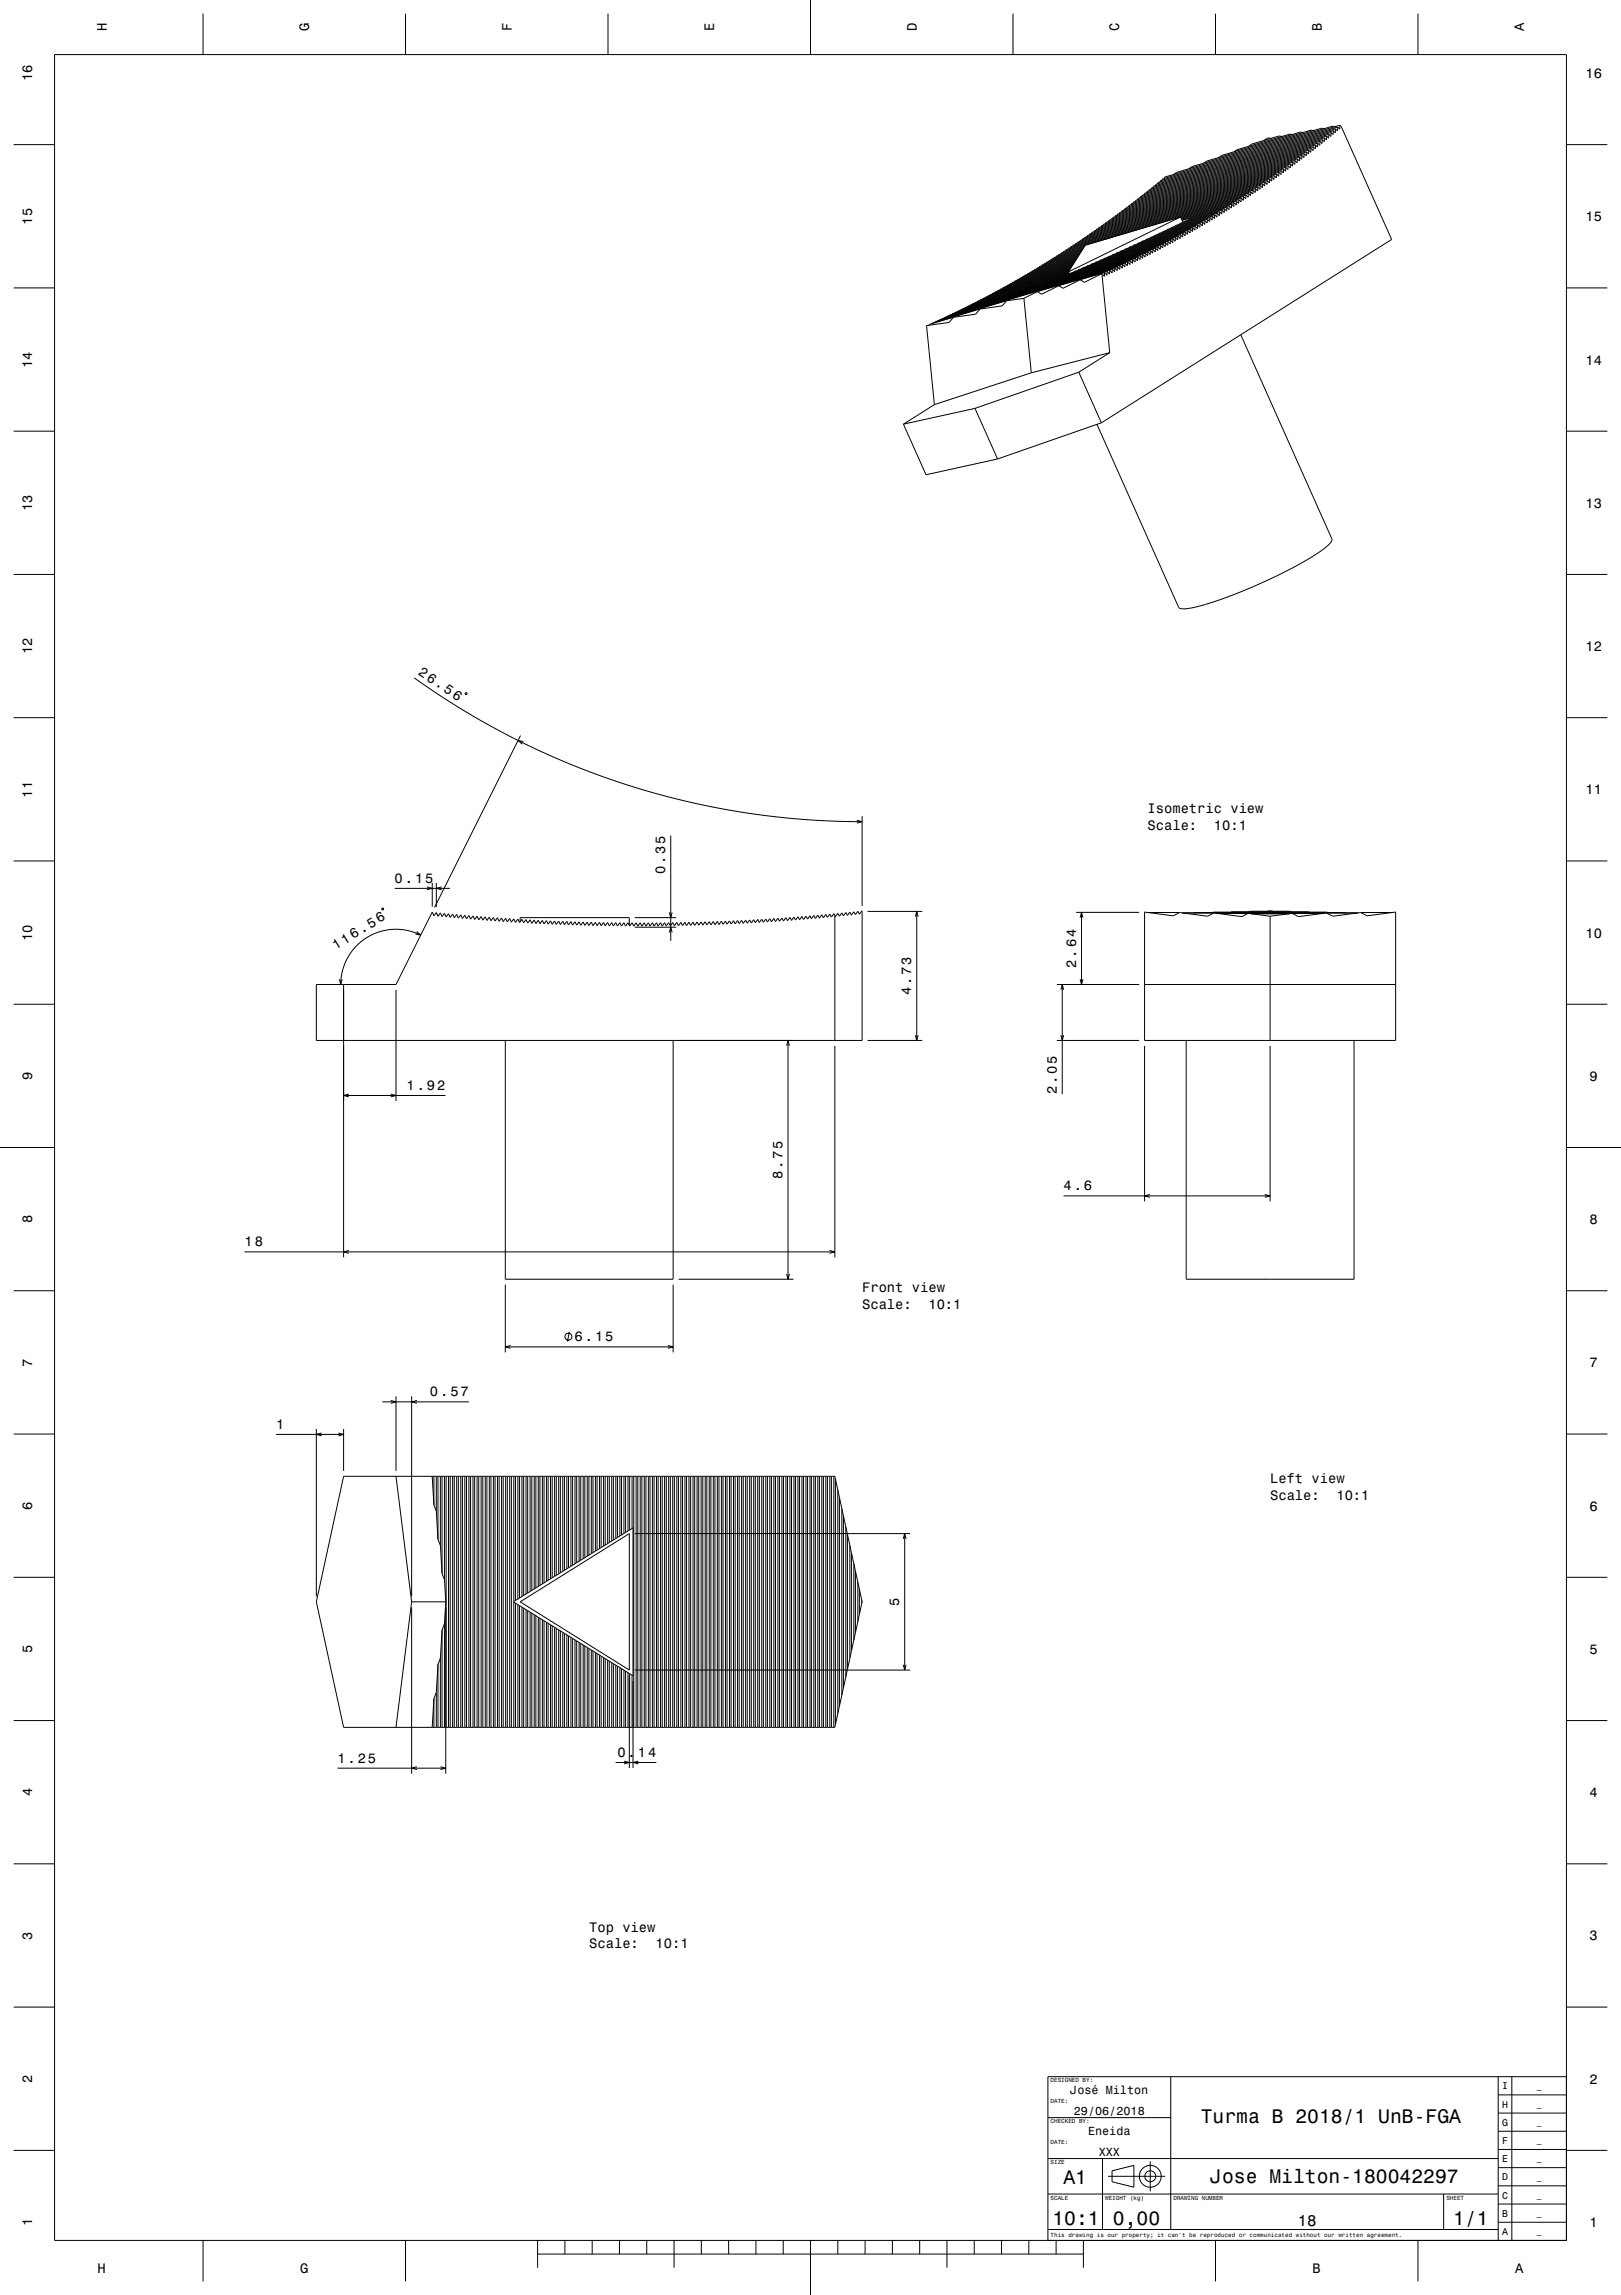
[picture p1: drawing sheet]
<svg xmlns="http://www.w3.org/2000/svg" width="594mm" height="841mm" viewBox="0 0 594 841" stroke-linecap="round" stroke-linejoin="round" font-family="sans-serif">
<defs><g id="words">
<g font-size="7.2">
<text x="440" y="777.9">Turma B 2018/1 UnB-FGA</text>
<text x="389.7" y="800.3">A1</text>
<text x="443.5" y="800.1">Jose Milton-180042297</text>
<text x="385.7" y="815.3">10:1</text>
<text x="407.8" y="815.3">0,00</text>
<text x="532.5" y="815.3">1/1</text>
</g>
<text font-size="5.8" x="475.5" y="815.6">18</text>
<text font-size="5.1" x="123.1" y="348.2" transform="rotate(-32 123.1 348.2)">116.56</text>
<g font-size="5">
<text x="39.1" y="11.5" transform="rotate(-90 39.1 11.5)">H</text>
<text x="113.3" y="11.5" transform="rotate(-90 113.3 11.5)">G</text>
<text x="187.5" y="11.5" transform="rotate(-90 187.5 11.5)">F</text>
<text x="261.7" y="11.5" transform="rotate(-90 261.7 11.5)">E</text>
<text x="335.9" y="11.5" transform="rotate(-90 335.9 11.5)">D</text>
<text x="410.1" y="11.5" transform="rotate(-90 410.1 11.5)">C</text>
<text x="484.3" y="11.5" transform="rotate(-90 484.3 11.5)">B</text>
<text x="558.5" y="11.5" transform="rotate(-90 558.5 11.5)">A</text>
<text x="11.8" y="29.8" transform="rotate(-90 11.8 29.8)">16</text>
<text x="581" y="28.6">16</text>
<text x="11.8" y="82.3" transform="rotate(-90 11.8 82.3)">15</text>
<text x="581" y="81.1">15</text>
<text x="11.8" y="134.8" transform="rotate(-90 11.8 134.8)">14</text>
<text x="581" y="133.6">14</text>
<text x="11.8" y="187.3" transform="rotate(-90 11.8 187.3)">13</text>
<text x="581" y="186.1">13</text>
<text x="11.8" y="239.8" transform="rotate(-90 11.8 239.8)">12</text>
<text x="581" y="238.6">12</text>
<text x="153" y="247" transform="rotate(34 153 247)">26.56</text>
<text x="11.8" y="292.3" transform="rotate(-90 11.8 292.3)">11</text>
<text x="581" y="291.1">11</text>
<text x="420.5" y="298">Isometric view</text>
<text x="420.5" y="304">Scale:</text>
<text x="444.8" y="304">10:1</text>
<text x="144.6" y="323.5">0.15</text>
<text x="243.8" y="320.4" transform="rotate(-90 243.8 320.4)">0.35</text>
<text x="11.8" y="344.8" transform="rotate(-90 11.8 344.8)">10</text>
<text x="581" y="343.6">10</text>
<text x="394.3" y="354.7" transform="rotate(-90 394.3 354.7)">2.64</text>
<text x="333.9" y="364.7" transform="rotate(-90 333.9 364.7)">4.73</text>
<text x="11.8" y="395.8" transform="rotate(-90 11.8 395.8)">9</text>
<text x="149" y="399.4">1.92</text>
<text x="387.3" y="401" transform="rotate(-90 387.3 401)">2.05</text>
<text x="582.5" y="396.1">9</text>
<text x="286.8" y="432.1" transform="rotate(-90 286.8 432.1)">8.75</text>
<text x="389.7" y="436.2">4.6</text>
<text x="11.8" y="448.3" transform="rotate(-90 11.8 448.3)">8</text>
<text x="582.5" y="448.6">8</text>
<text x="89.6" y="456.8">18</text>
<text x="315.9" y="473.6">Front view</text>
<text x="315.9" y="479.7">Scale:</text>
<text x="340.2" y="479.7">10:1</text>
<text x="210.6" y="491.6">6.15</text>
<text x="11.8" y="500.8" transform="rotate(-90 11.8 500.8)">7</text>
<text x="582.5" y="501.1">7</text>
<text x="157.6" y="511.7">0.57</text>
<text x="101.2" y="523.6">1</text>
<text x="465.4" y="543.6">Left view</text>
<text x="465.4" y="549.7">Scale:</text>
<text x="489.7" y="549.7">10:1</text>
<text x="11.8" y="553.3" transform="rotate(-90 11.8 553.3)">6</text>
<text x="582.5" y="553.6">6</text>
<text x="329.5" y="588.5" transform="rotate(-90 329.5 588.5)">5</text>
<text x="11.8" y="605.8" transform="rotate(-90 11.8 605.8)">5</text>
<text x="582.5" y="606.1">5</text>
<text x="123.6" y="645.9">1.25</text>
<text x="226.3" y="643.9">0.14</text>
<text x="11.8" y="658.3" transform="rotate(-90 11.8 658.3)">4</text>
<text x="582.5" y="658.6">4</text>
<text x="215.9" y="707.8">Top view</text>
<text x="11.8" y="710.8" transform="rotate(-90 11.8 710.8)">3</text>
<text x="215.9" y="713.9">Scale:</text>
<text x="240.2" y="713.9">10:1</text>
<text x="582.5" y="711.1">3</text>
<text x="11.8" y="763.3" transform="rotate(-90 11.8 763.3)">2</text>
<text x="582.5" y="763.6">2</text>
<text x="11.8" y="815.8" transform="rotate(-90 11.8 815.8)">1</text>
<text x="582.5" y="816.1">1</text>
<text x="35.8" y="832.8">H</text>
<text x="110" y="832.8">G</text>
<text x="481" y="832.8">B</text>
<text x="555.2" y="832.8">A</text>
</g>
<g font-size="4.3">
<text x="392.2" y="767.5">José Milton</text>
<text x="393.5" y="775">29/06/2018</text>
<text x="398.7" y="782.5">Eneida</text>
<text x="402.6" y="790">XXX</text>
</g>
<g font-size="3.6">
<text x="550.4" y="765.6">I</text>
<text x="550.4" y="772.3">H</text>
<text x="550.4" y="779">G</text>
<text x="550.4" y="785.6">F</text>
<text x="550.4" y="792.3">E</text>
<text x="550.4" y="799">D</text>
<text x="550.4" y="805.6">C</text>
<text x="550.4" y="812.3">B</text>
<text x="550.4" y="819">A</text>
</g>
<g font-size="2.9">
<text x="563.1" y="765.4">_</text>
<text x="563.1" y="772">_</text>
<text x="563.1" y="778.7">_</text>
<text x="563.1" y="785.4">_</text>
<text x="563.1" y="792">_</text>
<text x="563.1" y="798.7">_</text>
<text x="563.1" y="805.4">_</text>
<text x="563.1" y="812">_</text>
<text x="563.1" y="818.7">_</text>
</g>
<g font-size="2.2">
<text x="385" y="763.1">DESIGNED BY:</text>
<text x="385" y="770.6">DATE:</text>
<text x="385" y="778.1">CHECKED BY:</text>
<text x="385" y="785.6">DATE:</text>
<text x="385" y="793.1">SIZE</text>
<text x="385" y="806.1">SCALE</text>
<text x="405" y="806.1">WEIGHT (kg)</text>
<text x="430" y="806.1">DRAWING NUMBER</text>
<text x="530" y="806.1">SHEET</text>
<text x="385" y="819.8">This drawing is our property; it can't be reproduced or communicated without our written agreement.</text>
</g>
</g></defs>
<g fill="none" stroke="#000" stroke-width=".37">
<path d="M74.4 5v15M148.6 5v15M222.8 5v15M297 0v20M371.2 5v15M445.4 5v15M519.6 5v15M20 20h554v801h-554zM5 53h15M465.7 50.7l-.8-.2-.8 .2-.9 .8M469.7 50l-.9-.2-10.2 3-.9 .8M473.5 49.3l-.8-.2-19.5 5.8-.9 .7"/>
<path d="M473.7 59.5v1.4l-.9-.8M473.7 59.5l-64.3 19v.4M474.5 58.8v1.5l-.8-.8M474.5 58.8l-64.2 19.1v.3M475.4 58.2l-.1 1.4-.8-.8M475.4 58.2l-64.3 19v.4M476.2 57.6v1.4l-.8-.8M476.2 57.6l-64.3 19v.4M477 56.9v1.5l-.8-.8M477 56.9l-64.2 19.1v.4M477.4 48.6l-.8-.2-29 8.6-.9 .7M477.9 56.3l-.1 1.4-.8-.8"/>
<path d="M477.9 56.3l-64.3 19v.4M478.7 55.7v1.4l-.8-.8M478.7 55.7l-64.2 19-.1 .4M479.5 55v1.5l-.8-.8M479.5 55l-64.2 19.1v.4M480.4 54.4l-.1 1.4-.8-.8M480.4 54.4l-64.3 19v.4M481.2 53.8v1.4l-.8-.8M481.2 53.8l-64.3 19v.4M481.3 47.9l-.8-.2-38.4 11.4-.9 .7M482 53.1v1.4l-.8-.7M482 53.1l-64.2 19v.4"/>
<path d="M482.9 52.5l-.1 1.4-.8-.8M482.9 52.5l-64.3 19v.4M483.7 51.8l-.1 1.4-.7-.7M483.7 51.8l-64.3 19v.5M484.5 51.2v1.4l-.8-.8M484.5 51.2l-64.3 19v.4M485.2 47.2l-.8-.2-47.8 14.1-.9 .7M485.3 50.5v1.4l-.8-.7M485.3 50.5l-64.2 19v.5M486.1 49.8v1.5l-.8-.8M486.1 49.8l-64.2 19.1v.4M486.9 49.2v1.4l-.8-.8"/>
<path d="M486.9 49.2l-64.2 19.1v.4M487.7 48.6v1.4l-.8-.8M487.7 48.6l-64.2 19v.4M488.6 47.9l-.1 1.4-.8-.7M488.6 47.9l-64.3 19v.5M489.1 46.4l-.8-.1-57.2 16.9-.9 .7M489.4 47.2l-.1 1.4-.7-.7M489.4 47.2l-64.3 19.1v.4M490.2 46.6l-.1 1.4-.7-.8M490.2 46.6l-64.3 19v.4M491 45.9l.5 .5 18.5 41.3-106.4 67.2M491 45.9v1.4l-.8-.7"/>
<path d="M491 45.9l-64.3 19v.5M574 53h15M432.6 79.5l-34.9 10.4-6.2 9.7M432.6 79.5l-41.1 20.1M432.6 79.5l.9 2M443.3 79.7v1.5l-.9-.9M443.3 79.7l-17.2 5.1-.1 .3M444.2 79.2v1.4l-.9-.9M444.2 79.2l-16.6 4.9-.1 .3M445.1 78.7v1.4l-.9-.9M445.1 78.7l-15.9 4.7-.1 .3M446 78.1l-.1 1.5-.8-.9"/>
<path d="M446 78.1l-15.3 4.6-.1 .3M446.9 77.6l-.1 1.4-.8-.9M446.9 77.6l-14.7 4.3-.1 .3M447.8 77l-.1 1.5-.8-.9M447.8 77l-14 4.2-.1 .3M448.6 76.5v1.4l-.8-.9M448.6 76.5l-13.3 3.9-.1 .4M449.5 75.9v1.5l-.9-.9M449.5 75.9l-16.3 4.9M450.4 75.4v1.4l-.9-.9M450.4 75.4l-17.3 5.1M451.3 74.8v1.4l-.9-.8"/>
<path d="M451.3 74.8l-18.3 5.5M452.2 74.3l-.1 1.4-.8-.9M452.2 74.3l-19.4 5.7M453 73.7v1.4l-.8-.8M453 73.7l-20.3 6M453.9 73.1v1.5l-.9-.9M453.9 73.1l-64.2 19.1v.3M454.8 72.6v1.4l-.9-.9M454.8 72.6l-64.3 19v.3M455.7 72l-.1 1.4-.8-.8M455.7 72l-64.3 19v.4M456.5 71.4v1.5l-.8-.9"/>
<path d="M456.5 71.4l-64.2 19.1v.3M457.4 70.8v1.5l-.9-.9M457.4 70.8l-64.2 19.1v.3M458.3 70.3v1.4l-.9-.9M458.3 70.3l-64.3 19v.3M459.2 69.7l-.1 1.4-.8-.8M459.2 69.7l-64.3 19v.4M460 69.1v1.4l-.8-.8M460 69.1l-64.2 19v.4M460.9 68.5v1.4l-.9-.8M460.9 68.5l-64.3 19.1v.3M461.7 67.9v1.5l-.8-.9"/>
<path d="M461.7 67.9l-64.2 19.1v.3M462.6 67.3v1.5l-.9-.9M462.6 67.3l-64.2 19.1-.1 .3M463.5 66.8l-.1 1.4-.8-.9M463.5 66.8l-64.3 19v.3M464.3 66.2v1.4l-.8-.8M464.3 66.2l-64.2 19v.3M465.2 65.6v1.4l-.9-.8M465.2 65.6l-64.3 19v.3M466 65v1.4l-.8-.8M466 65l-64.2 19v.3M466.9 64.4v1.4l-.9-.8"/>
<path d="M466.9 64.4l-64.3 19v.3M467.8 63.8l-.1 1.4-.8-.8M467.8 63.8l-64.3 19v.3M468.6 63.1v1.5l-.8-.8M468.6 63.1l-64.2 19.1-.1 .3M469.5 62.5l-.1 1.5-.8-.9M469.5 62.5l-64.3 19.1v.3M470.3 61.9v1.5l-.8-.9M470.3 61.9l-64.3 19.1v.3M471.1 61.3v1.4l-.8-.8M471.1 61.3l-64.2 19v.4M472 60.7v1.4l-.9-.8"/>
<path d="M472 60.7l-64.3 19v.4M472.8 60.1v1.4l-.8-.8M472.8 60.1l-64.2 19v.4M391.3 99.7l-29.4 8.8v.2M391.3 99.7l.5 .7M391.3 99.7l.2 .8M391.6 99.5l-28.8 8.5v.2M391.8 99.2l-28.1 8.3v.2M392 98.9l-27.4 8.1v.2M392.1 98.6l-26.6 7.9v.2M392.3 98.4l-25.9 7.6v.3M392.5 98.1l-25.2 7.4v.3"/>
<path d="M392.7 97.8l-24.4 7.2-.1 .3M392.9 97.5l-23.7 7v.3M393.1 97.2l-23 6.8v.2M393.2 96.9l-22.2 6.6v.2M393.4 96.6l-21.5 6.4v.2M393.6 96.3l-20.8 6.2v.2M393.8 96l-20.1 6v.2M394 95.7l-19.4 5.7v.3M394.2 95.4l-18.7 5.5v.3M394.4 95l-18 5.4v.2M394.6 94.7l-17.3 5.2v.2M394.8 94.4l-16.6 4.9v.3"/>
<path d="M395 94l-15.9 4.8-.1 .3M395.3 93.7l-15.4 4.5v.3M395.5 93.4l-14.7 4.3v.3M395.7 93l-14 4.2v.2M395.9 92.7l-13.3 3.9v.3M396.1 92.3l-12.6 3.8v.3M396.4 92l-12 3.5v.3M396.6 91.6l-11.3 3.4v.3M396.8 91.3l-10.6 3.1-.1 .3M397 90.9l-10 3v.3M397.3 90.5l-9.4 2.8v.3M397.5 90.2l-8.7 2.5v.3"/>
<path d="M404.7 99.9v1.4l-.9-1M404.7 99.9l-8.9 2.6M405.7 99.4l-.1 1.5-.9-1M405.7 99.4l-17.7 5.3M406.6 99v1.4l-.9-1M406.6 99l-26.4 7.9M407.6 98.6l-.1 1.4-.9-1M407.6 98.6l-64.3 19.2M408.5 98.2v1.4l-.9-1M408.5 98.2l-64.3 19.2M409.4 97.7v1.5l-.9-1M409.4 97.7l-64.2 19.2"/>
<path d="M410.4 97.3l-.1 1.4-.9-1M410.4 97.3l-64.3 19.2M411.3 96.8v1.5l-.9-1M411.3 96.8l-64.3 19.3M412.2 96.4v1.4l-.9-1M412.2 96.4l-64.2 19.2M413.2 96l-.1 1.4-.9-1M413.2 96l-64.3 19.2M414.1 95.5v1.4l-.9-.9M414.1 95.5l-64.3 19.2M415 95.1v1.4l-.9-1M415 95.1l-64.2 19.2"/>
<path d="M416 94.6l-.1 1.4-.9-.9M416 94.6l-64.3 19.2M416.9 94.2v1.4l-.9-1M416.9 94.2l-64.3 19.2M417.8 93.7v1.4l-.9-.9M417.8 93.7l-64.2 19.2M418.8 93.2l-.1 1.5-.9-1M418.8 93.2l-64.3 19.3M419.7 92.8l-.1 1.4-.8-1M419.7 92.8l-64.3 19.2M420.6 92.3v1.4l-.9-.9M420.6 92.3l-64.3 19v.2"/>
<path d="M421.5 91.8v1.5l-.9-1M421.5 91.8l-64.2 19.1v.2M422.4 91.4v1.4l-.9-1M422.4 91.4l-32 9.5-.1 .3-.1-.3M423.4 90.9l-.1 1.4-.9-.9M423.4 90.9l-31.4 9.3-.1 .2-.4-.8M424.3 90.4v1.4l-.9-.9M424.3 90.4l-30.8 9.1v.2M425.2 89.9v1.5l-.9-1M425.2 89.9l-30.1 8.9-.1 .3M426.1 89.4v1.5l-.9-1M426.1 89.4l-29.5 8.8v.2"/>
<path d="M427 89v1.4l-.9-1M427 89l-28.8 8.5-.1 .2M428 88.5l-.1 1.4-.9-.9M428 88.5l-28.2 8.3-.1 .3M428.9 88l-.1 1.4-.8-.9M428.9 88l-27.6 8.1v.3M429.8 87.5l-.1 1.4-.8-.9M429.8 87.5l-26.9 7.9-.1 .3M430.7 87v1.4l-.9-.9M430.7 87l-26.3 7.8v.2M431.6 86.5v1.4l-.9-.9M431.6 86.5l-25.6 7.6-.1 .2"/>
<path d="M432.5 86v1.4l-.9-.9M432.5 86l-24.9 7.4-.1 .2M433.4 85.5v1.4l-.9-.9M433.4 85.5l-24.3 7.2-.1 .2M434.3 85v1.4l-.9-.9M434.3 85l-23.6 7-.1 .2M435.2 84.5v1.4l-.9-.9M435.2 84.5l-23 6.8-.1 .2M436.1 83.9v1.5l-.9-.9M436.1 83.9l-22.3 6.7-.1 .2M437 83.4v1.5l-.9-1M437 83.4l-21.7 6.5-.1 .2"/>
<path d="M437.9 82.9v1.4l-.9-.9M437.9 82.9l-21.1 6.3v.2M438.8 82.4v1.4l-.9-.9M438.8 82.4l-20.4 6-.1 .3M439.7 81.9v1.4l-.9-.9M439.7 81.9l-19.8 5.8v.3M440.6 81.3v1.5l-.9-.9M440.6 81.3l-19.1 5.7-.1 .3M441.5 80.8v1.4l-.9-.9M441.5 80.8l-18.5 5.5-.1 .3M442.4 80.3v1.4l-.9-.9M442.4 80.3l-17.8 5.3-.1 .3"/>
<path d="M5 105.5h15M339.5 119.4l2.9 28.9M339.7 119.3l-.2 .1M349.4 116.3l-8.9 2.6v.3M349.4 116.3l-1.6 1.9-8.1 1.1M359.1 113.2l-17.7 5.4M359.1 113.2l-1.6 1.9-8.1 1.2M368.8 110.2l-26.4 8M368.8 110.2l-1.6 1.9-8.1 1.1M375.2 109.3l-6.4 .9M375.2 109.3l2.7 27.3M380.2 106.9l-5 2.4"/>
<path d="M388 104.7l-6.3 3.1-1.5-.9M390.2 100.9l-32 9.5v.2M390.2 100.9l.1 .2M390.5 100.6l-31.4 9.3v.2M390.5 100.6l.1 .2M390.8 100.3l-30.8 9.1v.3M390.8 100.3l.2 .4M390.8 100.3l.1 .4M391.1 100l-30.2 9v.2M391.1 100l.3 .6M391.1 100l.1 .6M395.8 102.5l-6.3 3.1-1.5-.9"/>
<path d="M403.7 100.3l.1 .1M403.7 100.3l-6.3 3.2-1.6-1M403.8 100.4l2.9 28.8M403.8 100.3v.1M403.8 100.3h-.1M574 105.5h15M377.9 136.6l-35.5 11.7M395.3 136.4l-38 13.3M395.3 136.4l8.3 18.5M406.7 129.2l-11.4 7.2M406.7 129.2l-28.8 7.4M454.7 122.7l33.4 74.8-.3 1-1.1 1.3-5.6 4-12.7 6.9-16 7.1-7.3 2.6-6.1 1.8-4.4 .9-2.4-.3-30.2-67.3"/>
<path d="M5 158h15M331.1 155.4l8.2 18.6 26.3-5.8M342.4 148.3l-11.3 7.1M357.3 149.7l-26.2 5.7M357.3 149.7l8.3 18.5M403.6 154.9l-38 13.3M574 158h15M5 210.5h15M574 210.5h15M151.8 248.4l9.5 6.5 9.5 6 9.1 5.2 9.8 5.2 10.3 4.9 9.9 4.2 9.6 3.7 10.9 3.7 9.8 2.9 11.1 2.9 11 2.4 10.9 1.8 11.1 1.5 10.7 1 10.5 .6 10.4 .2M170.6 253.9l.5 .1-.1 .5-.5-.1zM5 263h15"/>
<path d="M190.7 269.5l-31.5 63M191.8 271.7l-2-.4 1.5 1.4M574 263h15M315.9 299.1v32.9M5 315.5h15M245.8 306.2v38.6M314 300.6l1.9 .5-1.9 .5M574 315.5h15M139.9 332.9l.6-.1v.5l-.5 .1zM144.6 325.5h20.3M156.5 325l1.9 .5-1.9 .6M158.4 323.5v8.7"/>
<path d="M159.9 323.5v8.9M161.8 325l-1.9 .5 1.9 .6M190.6 337.8v-1.5h40v2.8M232.6 339.8h15.2M232.6 336.3h15.2M245.3 334.3l.5 2 .5-2M305.9 335.5v45.8M317.9 334h20M335.4 335.9l.5-1.9 .6 1.9M335.9 334v47.3M394.3 334.3h23.1M395.8 336.3l.5-2 .5 2"/>
<path d="M396.3 334.3v26.5M419.6 334.2l-.2 47.1h92l-.2-47.1M419.6 334.2l10.3 1.4 2.3-1.2M419.6 334.2l-.2 .1M420.7 334.4h11.5M432.2 334.4l10.3 1.4 2.2-1.3 10.4 1.4 2.2-1.2 8.1 1.1M433.3 334.5h64.3M437.5 334.5h55.9M444.2 334.4h42.4M445.8 334.7h39.2M451.1 334.2h28.7M457.6 334.1l.6-.2 15.1 .2"/>
<path d="M458.3 334.8h14.2M464.4 333.9h2.1M465.4 335.8v45.5M498.7 334.4h11.4M498.7 334.4l-10.4 1.4-2.2-1.3-10.3 1.4-2.3-1.2-8.1 1.1M511.2 334.2l.2 .1M511.2 334.2l-10.3 1.4-2.2-1.2M124.3 358.8l.6 2 .5-2M152.7 341.3l1.5 1.4-2-.4M154.2 342.7l-4.7-1.7-5.3-.5-4.9 .9-4.8 2.1-4 3.3-3.1 4.2-1.9 4.6-.6 5.2M245.3 341.7l.5-1.9 .5 1.9M395.8 358.8l.5 2 .5-2"/>
<path d="M5 368h15M115.9 360.8h29.2l13.3-26.6 .6 1.4 .9-1.2 .6 1.4 .9-1.3 .6 1.4 .9-1.2 .6 1.3 .9-1.2 .6 1.4 .9-1.2 .6 1.3 .8-1.2 .7 1.4 .8-1.3 .6 1.4 .9-1.2 .6 1.3 .9-1.2 .6 1.3 .9-1.2 .6 1.4 .9-1.3 .6 1.4 .9-1.2 .6 1.3 .9-1.2 .6 1.3 .9-1.2 .6 1.3 .9-1.2 .6 1.3 .9-1.2 .6 1.3 .9-1.2 .6 1.3 .9-1.2 .6 1.3 .9-1.2 .6 1.3 .9-1.2 .6 1.3 .9-1.2 .6 1.3 .9-1.2 .6 1.3 .9-1.2 .6 1.3 .9-1.2 .6 1.2 .9-1.2 .6 1.3 .8-1.2 .7 1.3 .8-1.2 .7 1.3 .8-1.2 .7 1.2 .8-1.2 .6 1.3 .9-1.2 .6 1.3 .9-1.3 .6 1.3 .9-1.2 .6 1.3 .9-1.2 .6 1.2 .9-1.2 .6 1.3 .9-1.2 .6 1.2 .9-1.2 .6 1.3 .9-1.2 .6 1.2 .9-1.2 .6 1.2 .9-1.2 .6 1.3 .9-1.2 .6 1.2 .9-1.2 .6 1.2 .9-1.2 .6 1.3 .9-1.2 .6 1.2 .9-1.2 .6 1.2 .8-1.2 .7 1.2 .8-1.2 .6 1.2 .9-1.2 .6 1.3 .9-1.3 .6 1.3 .9-1.2 .6 1.2 .9-1.2 .6 1.2 .9-1.2 .6 1.2 .9-1.2 .6 1.2 .9-1.2 .6 1.2 .9-1.3 .6 1.2 .9-1.2 .6 1.2 .9-1.2 .6 1.2 .8-1.2 .6 1.2 .9-1.2 .6 1.2 .9-1.2 .6 1.2 .9-1.3 .6 1.2 .9-1.2 .6 1.2 .9-1.2 .6 1.2 .9-1.2 .6 1.1 .9-1.2 .6 1.2 .8-1.2 .6 1.1 .9-1.2 .6 1.2 .9-1.2 .6 1.2 .9-1.3 .6 1.2 .9-1.2 .6 1.1 .9-1.2 .6 1.2 .8-1.2 .6 1.1 .9-1.2 .6 1.2 .9-1.2 .6 1.1 .9-1.2 .6 1.1 .9-1.2 .6 1.2 .9-1.2 .5 1.1 .9-1.2 .6 1.1 .9-1.2 .6 1.1 .9-1.2 .6 1.1 .9-1.2 .6 1.2 .8-1.2 .6 1.1 .9-1.2 .6 1.1 .9-1.2 .6 1.1 .9-1.2 .6 1.1 .8-1.2 .6 1.1 .9-1.2 .6 1.1 .9-1.2 .6 1.1 .9-1.2 .5 1.1 .9-1.2 .6 1.1 .9-1.2 .6 1 .9-1.2 .6 1.1 .8-1.2 .6 1.1 .9-1.2 .5 1.1 .9-1.2 .6 1.1 .9-1.2 .6 1 .8-1.2 .6 1.1 .9-1.2 .6 1.1 .9-1.2 .6 1 .9-1.2 .5 1.1 .9-1.2 .6 1.1 .9-1.3 .6 1.1 .8-1.2 .6 1.1 .9-1.3 .6 1.1 .9-1.2 .6 1 .8-1.2 .6 1.1 .9-1.2 .1 .2v47.3h-200zM125.9 360.8v100M145.1 362.8v40.6M335.4 379.3l.5 2 .6-2M387.3 360.8h30.1M388.7 379.3l.6 2 .5-2M388.7 362.7l.6-1.9 .5 1.9M389.3 360.8v40.2M419.4 360.8h92M574 368h15M185.2 381.3v87.5h61.5v-87.5"/>
<path d="M288.3 383.2l.5-1.9 .5 1.9M288.8 381.3v87.5M305.9 383.3v77.5M317.9 381.3h20M387.3 381.3h30.1M419.4 383.3v56.9M434.7 381.3v87.5h61.5v-87.5M465.4 383.3v56.9M125.9 401.4h37.3M127.8 400.9l-1.9 .5 1.9 .6M143.2 400.9l1.9 .5-1.9 .6M0 420.5h20"/>
<path d="M389.7 438.2h75.7M421.4 437.7l-2 .5 2 .6M463.5 437.7l1.9 .5-1.9 .6M574 420.5h20M89.6 458.8h216.3M127.8 458.2l-1.9 .6 1.9 .5M304 458.2l1.9 .6-1.9 .5M5 473h15M185.2 470.8v24.8M246.7 470.8v24.8M248.7 468.8h42.1M288.3 466.8l.5 2 .5-2"/>
<path d="M574 473h15M185.2 493.6h61.5M187.1 493.1l-1.9 .5 1.9 .5M208.6 488.1l-.7 3.5M244.7 493.1l2 .5-2 .5M140.1 513.7h31.7M143.2 513.2l1.9 .5-1.9 .5M145.1 511.7v27.3M150.8 511.7v73.3M152.8 513.2l-2 .5 2 .5M5 525.5h15M101.2 525.6h24.7"/>
<path d="M115.9 523.6v61.4M117.8 525.1l-1.9 .5 1.9 .6M124 525.1l1.9 .5-1.9 .6M125.9 523.6v15.4M574 525.5h15M125.9 541h180l10 46-10 46h-180l-10-46zM145.1 541l5.7 46M158.3 541l.1 .2M158.4 541v.2M158.4 541.2l.6 10.3M159 541v10.5M159 551.5l.9 2.2"/>
<path d="M159.9 541v12.7M159.9 553.7l.6 10.4M160.5 541v23.1M161.4 541v25.3M162 541v35.6M162.9 541v37.9M163.5 541v92M164.4 541v92M165 541v92M165.9 541v92M166.5 541v92M167.3 541v92"/>
<path d="M168 541v92M168.8 541v92M169.4 541v92M170.3 541v92M170.9 541v92M171.8 541v92M172.4 541v92M173.3 541v92M173.9 541v92M174.8 541v92M175.4 541v92M176.3 541v92"/>
<path d="M176.9 541v92M177.8 541v92M178.4 541v92M179.3 541v92M179.9 541v92M180.8 541v92M181.4 541v92M182.3 541v92M182.9 541v92M183.8 541v92M184.4 541v92M185.3 541v92"/>
<path d="M185.9 541v92M186.8 541v92M187.4 541v92M188.3 541v45.9M188.9 541v45.5M189.8 541v45M190.4 541v44.6M191.3 541v44M191.9 541v43.7M192.8 541v43.1M193.4 541v42.7M194.3 541v42.2"/>
<path d="M194.9 541v41.8M195.8 541v41.3M196.4 541v40.9M197.2 541v40.3M197.9 541v40M198.7 541v39.4M199.4 541v39M200.2 541v38.5M200.9 541v38.1M201.7 541v37.6M202.3 541v37.2M203.2 541v36.6"/>
<path d="M203.8 541v36.3M204.7 541v35.7M205.3 541v35.3M206.2 541v34.8M206.8 541v34.4M207.7 541v33.9M208.3 541v33.5M209.2 541v32.9M209.8 541v32.6M210.7 541v32M211.3 541v31.6M212.2 541v31.1"/>
<path d="M212.8 541v30.7M213.7 541v30.2M214.3 541v29.8M215.2 541v29.3M215.8 541v28.9M216.7 541v28.3M217.3 541v28M218.2 541v27.4M218.8 541v27M219.7 541v26.5M220.3 541v26.1M221.2 541v25.6"/>
<path d="M221.8 541v25.2M222.7 541v24.6M223.3 541v24.3M224.2 541v23.7M224.8 541v23.3M225.6 541v22.8M226.3 541v22.4M227.1 541v21.9M227.7 541v21.5M228.6 541v21M229.2 541v20.6M230.1 541v20"/>
<path d="M230.7 541v19.7M231.6 541v19.1M232.2 541v92M233.1 541v92M233.7 541v92M234.6 541v92M235.2 541v92M236.1 541v92M236.7 541v92M237.6 541v92M238.2 541v92M239.1 541v92"/>
<path d="M239.7 541v92M240.6 541v92M241.2 541v92M242.1 541v92M242.7 541v92M243.5 541v92M244.1 541v92M245 541v92M245.6 541v92M246.5 541v92M247.1 541v92M248 541v92"/>
<path d="M248.6 541v92M249.5 541v92M250.1 541v92M251 541v92M251.6 541v92M252.5 541v92M253.1 541v92M254 541v92M254.6 541v92M255.4 541v92M256 541v92M256.9 541v92"/>
<path d="M257.5 541v92M258.4 541v92M259 541v92M259.9 541v92M260.5 541v92M261.4 541v92M262 541v92M262.9 541v92M263.5 541v92M264.3 541v92M264.9 541v92M265.8 541v92"/>
<path d="M266.4 541v92M267.3 541v92M267.9 541v92M268.8 541v92M269.4 541v92M270.3 541v92M270.9 541v92M271.8 541v92M272.3 541v92M273.2 541v92M273.8 541v92M274.7 541v92"/>
<path d="M275.3 541v92M276.2 541v92M276.8 541v92M277.7 541v92M278.3 541v92M279.1 541v92M279.7 541v92M280.6 541v92M281.2 541v92M282.1 541v92M282.7 541v92M283.6 541v92"/>
<path d="M284.2 541v92M285 541v92M285.6 541v92M286.5 541v92M287.1 541v92M288 541v92M288.6 541v92M289.5 541v92M290 541v92M290.9 541v92M291.5 541v92M292.4 541v92"/>
<path d="M293 541v92M293.9 541v92M294.5 541v92M295.3 541v92M295.9 541v92M296.8 541v92M297.3 541v92M298.2 541v92M298.8 541v92M299.7 541v92M300.3 541v92M301.1 541v92"/>
<path d="M301.7 541v92M302.6 541v92M303.2 541v92M304.1 541v92M304.7 541v92M305.6 541v92M306.1 542v90M307 546.1v81.8M307.6 548.7v76.5M308.5 552.8v68.4M309.1 555.5v63M309.9 559.5v54.9"/>
<path d="M5 578h15M160.5 564.1l.9 2.2M161.4 566.3l.6 10.3M162 576.6l.9 2.3M162.9 578.9l.4 8.1M203.2 577.6l-14.9 9.3M203.8 577.3l-.6 .3M204.7 576.7l-.9 .6M205.3 576.3l-.6 .4M212.2 572.1l-6.9 4.2M212.8 571.7l-.6 .4M217.3 569l-4.5 2.7"/>
<path d="M218.2 568.4l-.9 .6M221.2 566.6l-3 1.8M221.8 566.2l-.6 .4M225.6 563.8l-3.8 2.4M226.3 563.4l-.7 .4M228.6 562l-2.3 1.4M229.2 561.6l2.8-1.7v54.2l-4.3-2.6M229.2 561.6l-.6 .4M232.6 562h100.9M310.5 562.2v49.6M311.4 566.3v41.4M312 569v36"/>
<path d="M312.9 573v27.9M313.5 575.7v22.6M314.3 579.8v14.4M331 563.9l.5-1.9 .5 1.9M331.5 562v50M574 578h15M150.8 589v60.9M150.8 587l-5.7 46M150.8 587h12.5M162 597.3v35.7M162 597.3l-.6 10.4M162.9 595.1v37.9"/>
<path d="M162.9 595.1l-.9 2.2M163.3 589v60.9M163.3 587l-.4 8.1M188.3 587.1v45.9M188.3 586.9v.2M188.3 587.1l7.5 4.6M188.9 587.5v45.5M189.8 588v45M190.4 588.4v44.6M190.6 587l40-25v50zM191.3 588.9v44.1M191.9 589.3v43.7"/>
<path d="M192.8 589.9v43.1M193.4 590.2v42.8M194.3 590.8v42.2M194.9 591.2v41.8M195.8 591.7v41.3M195.8 591.7l.6 .4M196.4 592.1l7.4 4.6M196.4 592.1v40.9M197.2 592.6v40.4M197.9 593v40M198.7 593.6v39.4M199.4 593.9v39.1"/>
<path d="M200.2 594.5v38.5M200.9 594.9v38.1M201.7 595.4v37.6M202.3 595.8v37.2M203.2 596.3v36.7M203.8 596.7v36.3M203.8 596.7l.9 .6M204.7 597.3l.6 .3M204.7 597.3v35.7M205.3 597.6l.9 .6M205.3 597.6v35.4M206.2 598.2l3 1.8"/>
<path d="M206.2 598.2v34.8M206.8 598.6v34.4M207.7 599.1v33.9M208.3 599.5v33.5M314.9 582.4v9.2M315.8 586.5v1M160.5 609.9v23.1M160.5 609.9l-.6 10.3M161.4 607.7v25.3M161.4 607.7l-.9 2.2M209.2 600v33M209.2 600l.6 .4"/>
<path d="M209.8 600.4l1.5 .9M209.8 600.4v32.6M210.7 600.9v32.1M211.3 601.3l.9 .6M211.3 601.3v31.7M212.2 601.9v31.1M212.2 601.9l3 1.8M212.8 602.3v30.7M213.7 602.8v30.2M214.3 603.2v29.8M215.2 603.7l.6 .4M215.2 603.7v29.3"/>
<path d="M215.8 604.1l.9 .5M215.8 604.1v28.9M216.7 604.6l2.1 1.3M216.7 604.6v28.4M217.3 605v28M218.2 605.6v27.4M218.8 605.9l.9 .6M218.8 605.9v27.1M219.7 606.5v26.5M219.7 606.5l.6 .4M220.3 606.9l1.5 .9M220.3 606.9v26.1"/>
<path d="M221.2 607.4v25.6M221.8 607.8v25.2M221.8 607.8l.9 .5M222.7 608.3l.6 .4M222.7 608.3v24.7M223.3 608.7l.9 .6M223.3 608.7v24.3M224.2 609.3l.6 .3M224.2 609.3v23.7M224.8 609.6l2.3 1.5M224.8 609.6v23.4M225.6 610.2v22.8"/>
<path d="M226.3 610.6v22.4M227.1 611.1l.6 .4M227.1 611.1v21.9M227.7 611.5v21.5M228.6 612v21M229.2 612.4v20.6M230.1 612.9v20.1M230.6 614v33.9M230.7 613.3v19.7M231.6 613.9v19.1M232 616.1v31.8M232.6 612h100.9"/>
<path d="M331 610.1l.5 1.9 .5-1.9M5 630.5h15M158.4 632.8v.2M158.4 632.8l-.1 .2M159 622.5v10.5M159 622.5l-.6 10.3M159.9 620.2v12.8M159.9 620.2l-.9 2.3M574 630.5h15M123.6 647.9h39.7M152.8 647.4l-2 .5 2 .6M161.4 647.4l1.9 .5-1.9 .6"/>
<path d="M225.6 645.9h14.9M228.7 645.4l1.9 .5-1.9 .5M233.9 645.4l-1.9 .5 1.9 .5M5 683h15M574 683h15M5 735.5h15M574 735.5h15M384 776h45M429 761v56M549 774.3h25M549 767.7h25M549 761v60"/>
<path d="M554 761v60M574 761h-190v60M5 788h15M384 791h165M404 791v26M406 797.5h21M407.5 795.5l8-2v8l-8-2zM421.5 792v11M549 794.3h25M549 787.7h25M549 781h25M574 788h15"/>
<path d="M384 817h165M384 804h165M529 804v13M549 814.3h25M549 807.7h25M549 801h25M74.4 821v15M148.6 821v15M197 826h200M197 821v10M207 821v5M217 821v5"/>
<path d="M227 821v5M237 821v5M247 821v10M257 821v5M267 821v5M277 821v5M287 821v5M297 821v20M307 821v5M317 821v5M327 821v5M337 821v5"/>
<path d="M347 821v10M357 821v5M367 821v5M377 821v5M387 821v5M397 821v10M445.4 821v15M519.6 821v15"/>
<circle cx="208.3" cy="489.8" r="1.28"/>
<circle cx="421.5" cy="797.5" r="4"/>
<circle cx="421.5" cy="797.5" r="2"/>
</g>
<use href="#words"/>
</svg>
